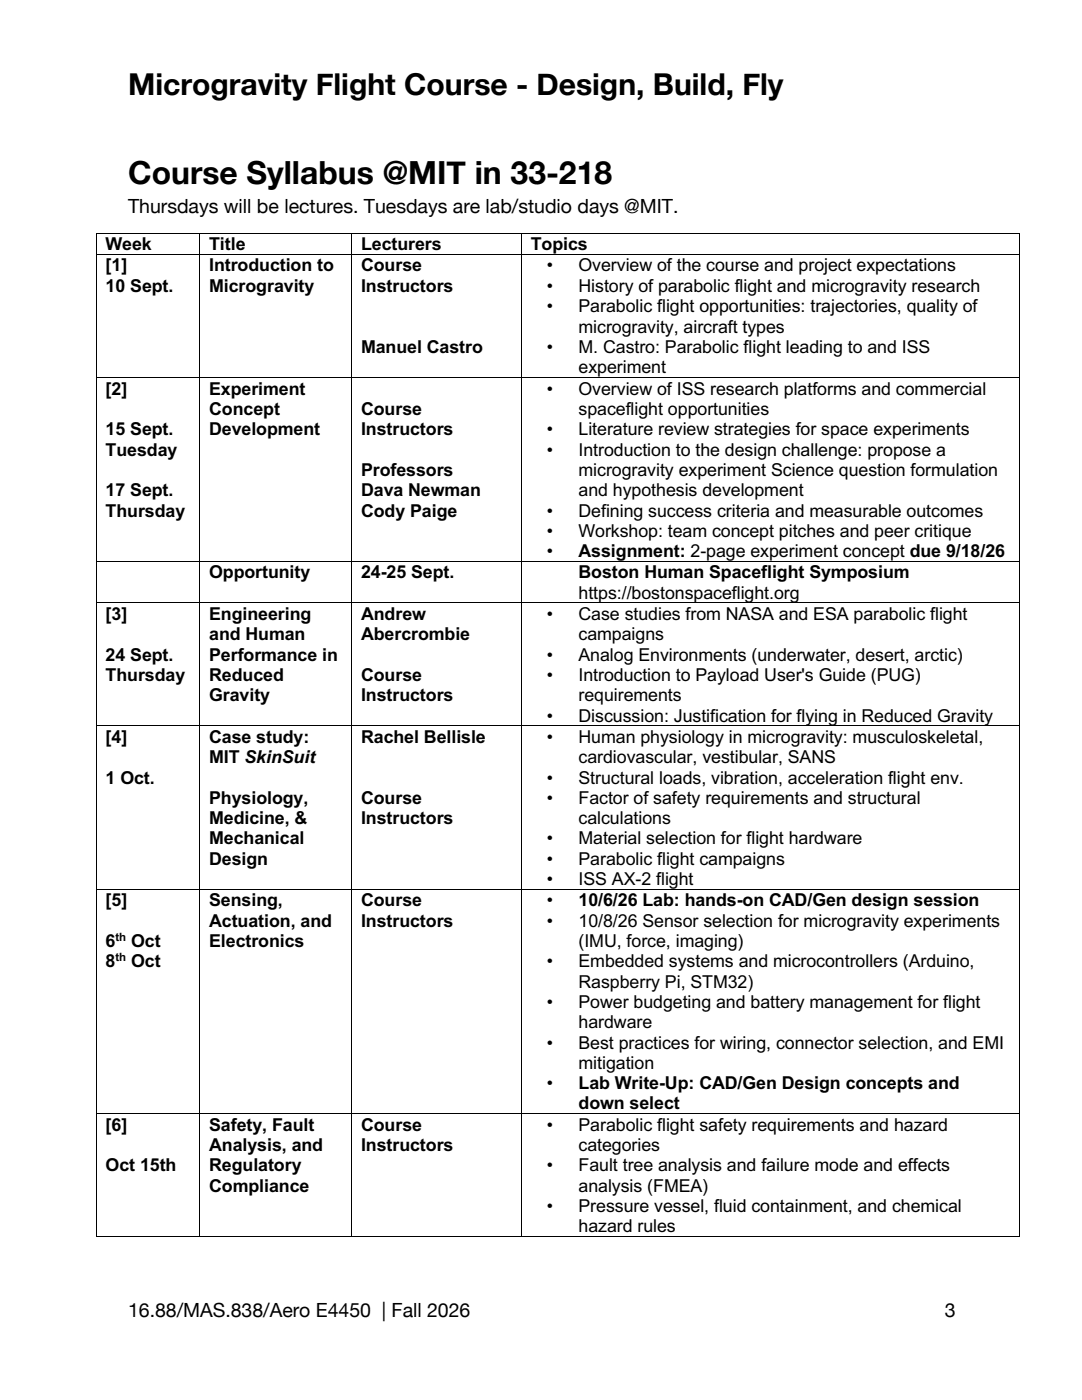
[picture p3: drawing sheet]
<svg xmlns="http://www.w3.org/2000/svg" width="216mm" height="279mm" viewBox="0 0 216 279" stroke-linecap="round" stroke-linejoin="round" font-family="sans-serif">
<defs><g id="words">
<text font-size="6.3" x="25.6" y="36.7">Course Syllabus @MIT in 33-218</text>
<text font-size="6" x="25.6" y="19">Microgravity Flight Course - Design, Build, Fly</text>
<g font-size="3.9">
<text x="25.6" y="42.5">Thursdays will be lectures. Tuesdays are lab/studio days @MIT.</text>
<text x="25.6" y="262.9">16.88/MAS.838/Aero E4450 | Fall 2026</text>
<text x="188.5" y="262.9">3</text>
</g>
<g font-size="3.6">
<text x="21.1" y="50">Week</text>
<text x="41.7" y="50">Title</text>
<text x="72" y="50">Lecturers</text>
<text x="105.9" y="50">Topics</text>
<text x="21.1" y="54.2">[1]</text>
<text x="21.1" y="58.2">10 Sept.</text>
<text x="41.7" y="54.2">Introduction to</text>
<text x="41.7" y="58.2">Microgravity</text>
<text x="72" y="54.2">Course</text>
<text x="72" y="58.2">Instructors</text>
<text x="109.1" y="54.2">•</text>
<text x="109.1" y="58.2">•</text>
<text x="115.4" y="54.2">Overview of the course and project expectations</text>
<text x="115.4" y="58.2">History of parabolic flight and microgravity research</text>
<text x="109.1" y="62.3">•</text>
<text x="115.4" y="62.3">Parabolic flight opportunities: trajectories, quality of</text>
<text x="72" y="70.4">Manuel Castro</text>
<text x="109.1" y="70.4">•</text>
<text x="115.4" y="66.4">microgravity, aircraft types</text>
<text x="115.4" y="70.4">M. Castro: Parabolic flight leading to and ISS</text>
<text x="115.4" y="74.5">experiment</text>
<text x="21.1" y="78.7">[2]</text>
<text x="41.7" y="78.7">Experiment</text>
<text x="41.7" y="82.8">Concept</text>
<text x="72" y="82.8">Course</text>
<text x="109.1" y="78.7">•</text>
<text x="115.4" y="78.7">Overview of ISS research platforms and commercial</text>
<text x="115.4" y="82.8">spaceflight opportunities</text>
<text x="21.1" y="86.9">15 Sept.</text>
<text x="41.7" y="86.9">Development</text>
<text x="72" y="86.9">Instructors</text>
<text x="109.1" y="86.9">•</text>
<text x="115.4" y="86.9">Literature review strategies for space experiments</text>
<text x="21.1" y="90.9">Tuesday</text>
<text x="72" y="95">Professors</text>
<text x="109.1" y="90.9">•</text>
<text x="115.4" y="90.9">Introduction to the design challenge: propose a</text>
<text x="115.4" y="95">microgravity experiment Science question formulation</text>
<text x="21.1" y="99.1">17 Sept.</text>
<text x="72" y="99.1">Dava Newman</text>
<text x="115.4" y="99.1">and hypothesis development</text>
<text x="21.1" y="103.1">Thursday</text>
<text x="72" y="103.1">Cody Paige</text>
<text x="109.1" y="103.1">•</text>
<text x="109.1" y="107.1">•</text>
<text x="115.4" y="103.1">Defining success criteria and measurable outcomes</text>
<text x="115.4" y="107.1">Workshop: team concept pitches and peer critique</text>
<text x="109.1" y="111.2">•</text>
<text x="115.4" y="111.2">Assignment: 2-page experiment concept due 9/18/26</text>
<text x="41.7" y="115.4">Opportunity</text>
<text x="72" y="115.4">24-25 Sept.</text>
<text x="115.4" y="115.4">Boston Human Spaceflight Symposium</text>
<text x="115.4" y="119.5">https://bostonspaceflight.org</text>
<text x="21.1" y="123.7">[3]</text>
<text x="41.7" y="123.7">Engineering</text>
<text x="72" y="123.7">Andrew</text>
<text x="109.1" y="123.7">•</text>
<text x="115.4" y="123.7">Case studies from NASA and ESA parabolic flight</text>
<text x="21.1" y="131.8">24 Sept.</text>
<text x="41.7" y="127.8">and Human</text>
<text x="41.7" y="131.8">Performance in</text>
<text x="72" y="127.8">Abercrombie</text>
<text x="109.1" y="131.8">•</text>
<text x="115.4" y="127.8">campaigns</text>
<text x="115.4" y="131.8">Analog Environments (underwater, desert, arctic)</text>
<text x="21.1" y="135.9">Thursday</text>
<text x="41.7" y="135.9">Reduced</text>
<text x="72" y="135.9">Course</text>
<text x="109.1" y="135.9">•</text>
<text x="115.4" y="135.9">Introduction to Payload User's Guide (PUG)</text>
<text x="41.7" y="140">Gravity</text>
<text x="72" y="140">Instructors</text>
<text x="115.4" y="140">requirements</text>
<text x="21.1" y="148.2">[4]</text>
<text x="41.7" y="148.2">Case study:</text>
<text x="72" y="148.2">Rachel Bellisle</text>
<text x="109.1" y="144">•</text>
<text x="109.1" y="148.2">•</text>
<text x="115.4" y="144">Discussion: Justification for flying in Reduced Gravity</text>
<text x="115.4" y="148.2">Human physiology in microgravity: musculoskeletal,</text>
<text x="41.7" y="152.3">MIT SkinSuit</text>
<text x="115.4" y="152.3">cardiovascular, vestibular, SANS</text>
<text x="21.1" y="156.4">1 Oct.</text>
<text x="41.7" y="160.4">Physiology,</text>
<text x="72" y="160.4">Course</text>
<text x="109.1" y="156.4">•</text>
<text x="109.1" y="160.4">•</text>
<text x="115.4" y="156.4">Structural loads, vibration, acceleration flight env.</text>
<text x="115.4" y="160.4">Factor of safety requirements and structural</text>
<text x="41.7" y="164.4">Medicine, &amp;</text>
<text x="72" y="164.4">Instructors</text>
<text x="115.4" y="164.4">calculations</text>
<text x="41.7" y="168.5">Mechanical</text>
<text x="41.7" y="172.5">Design</text>
<text x="109.1" y="168.5">•</text>
<text x="109.1" y="172.5">•</text>
<text x="115.4" y="168.5">Material selection for flight hardware</text>
<text x="115.4" y="172.5">Parabolic flight campaigns</text>
<text x="109.1" y="176.6">•</text>
<text x="115.4" y="176.6">ISS AX-2 flight</text>
<text x="21.1" y="180.8">[5]</text>
<text x="41.7" y="180.8">Sensing,</text>
<text x="41.7" y="184.9">Actuation, and</text>
<text x="72" y="180.8">Course</text>
<text x="72" y="184.9">Instructors</text>
<text x="109.1" y="180.8">•</text>
<text x="109.1" y="184.9">•</text>
<text x="115.4" y="180.8">10/6/26 Lab: hands-on CAD/Gen design session</text>
<text x="115.4" y="184.9">10/8/26 Sensor selection for microgravity experiments</text>
<text x="21.1" y="189">6</text>
<text x="26.2" y="189">Oct</text>
<text x="41.7" y="189">Electronics</text>
<text x="115.4" y="189">(IMU, force, imaging)</text>
<text x="21.1" y="193">8</text>
<text x="26.2" y="193">Oct</text>
<text x="109.1" y="193">•</text>
<text x="115.4" y="193">Embedded systems and microcontrollers (Arduino,</text>
<text x="115.4" y="197.1">Raspberry Pi, STM32)</text>
<text x="109.1" y="201.2">•</text>
<text x="115.4" y="201.2">Power budgeting and battery management for flight</text>
<text x="109.1" y="209.3">•</text>
<text x="115.4" y="205.2">hardware</text>
<text x="115.4" y="209.3">Best practices for wiring, connector selection, and EMI</text>
<text x="115.4" y="213.3">mitigation</text>
<text x="109.1" y="217.3">•</text>
<text x="115.4" y="217.3">Lab Write-Up: CAD/Gen Design concepts and</text>
<text x="115.4" y="221.4">down select</text>
<text x="21.1" y="225.6">[6]</text>
<text x="41.7" y="225.6">Safety, Fault</text>
<text x="72" y="225.6">Course</text>
<text x="109.1" y="225.6">•</text>
<text x="115.4" y="225.6">Parabolic flight safety requirements and hazard</text>
<text x="21.1" y="233.8">Oct 15th</text>
<text x="41.7" y="229.7">Analysis, and</text>
<text x="41.7" y="233.8">Regulatory</text>
<text x="72" y="229.7">Instructors</text>
<text x="109.1" y="233.8">•</text>
<text x="115.4" y="229.7">categories</text>
<text x="115.4" y="233.8">Fault tree analysis and failure mode and effects</text>
<text x="41.7" y="237.8">Compliance</text>
<text x="115.4" y="237.8">analysis (FMEA)</text>
<text x="109.1" y="241.9">•</text>
<text x="115.4" y="241.9">Pressure vessel, fluid containment, and chemical</text>
<text x="115.4" y="246">hazard rules</text>
</g>
<g font-size="2.3">
<text x="23" y="187.7">th</text>
<text x="23" y="191.8">th</text>
</g>
</g></defs>
<g fill="#000">
<path d="M19.1 46.5h.2v.1h-.2zM19.1 50.7h.2v.2h-.2zM39.8 46.5h.2v.1h-.2zM39.8 50.7h.2v.2h-.2zM70 46.5h.2v.1h-.2zM70 50.7h.2v.2h-.2zM103.9 46.5h.2v.1h-.2zM103.9 50.7h.2v.2h-.2zM203.4 46.5h.1v.1h-.1zM203.4 50.7h.1v.2h-.1zM19.1 75.3h.2v.1h-.2zM39.8 75.3h.2v.1h-.2z"/>
<path d="M70 75.3h.2v.1h-.2zM103.9 75.3h.2v.1h-.2zM203.4 75.3h.1v.1h-.1zM19.1 111.9h.2v.2h-.2zM39.8 111.9h.2v.2h-.2zM70 111.9h.2v.2h-.2zM103.9 111.9h.2v.2h-.2zM203.4 111.9h.1v.2h-.1zM19.1 120.2h.2v.2h-.2zM39.8 120.2h.2v.2h-.2zM70 120.2h.2v.2h-.2zM103.9 120.2h.2v.2h-.2z"/>
<path d="M203.4 120.2h.1v.2h-.1zM19.1 144.8h.2v.1h-.2zM39.8 144.8h.2v.1h-.2zM70 144.8h.2v.1h-.2zM103.9 144.8h.2v.1h-.2zM203.4 144.8h.1v.1h-.1zM19.1 177.4h.2v.1h-.2zM39.8 177.4h.2v.1h-.2zM70 177.4h.2v.1h-.2zM103.9 177.4h.2v.1h-.2zM203.4 177.4h.1v.1h-.1zM19.1 222.2h.2v.1h-.2z"/>
<path d="M39.8 222.2h.2v.1h-.2zM70 222.2h.2v.1h-.2zM103.9 222.2h.2v.1h-.2zM203.4 222.2h.1v.1h-.1zM19.1 246.7h.2v.2h-.2zM39.8 246.7h.2v.2h-.2zM70 246.7h.2v.2h-.2zM103.9 246.7h.2v.2h-.2zM203.4 246.7h.1v.2h-.1z"/>
</g>
<g fill="none" stroke="#000" stroke-width=".2">
<path d="M19.2 46.6v4.1M19.2 50.9v24.4M19.3 46.6h20.5M19.3 50.8h20.5M39.9 46.6v4.1M39.9 50.9v24.4M40 46.6h30M40 50.8h30M70.1 46.6v4.1M70.1 50.9v24.4M70.2 46.6h33.7M70.2 50.8h33.7"/>
<path d="M104 46.6v4.1M104 50.9v24.4M104.1 46.6h99.3M104.1 50.8h99.3M203.5 46.6v4.1M203.5 50.9v24.4M19.2 75.4v36.5M19.3 75.4h20.5M39.9 75.4v36.5M40 75.4h30M70.1 75.4v36.5M70.2 75.4h33.7"/>
<path d="M104 75.4v36.5M104.1 75.4h99.3M203.5 75.4v36.5M19.2 112.1v8.1M19.3 112h20.5M39.9 112.1v8.1M40 112h30M70.1 112.1v8.1M70.2 112h33.7M104 112.1v8.1M104.1 112h99.3M203.5 112.1v8.1"/>
<path d="M19.2 120.4v24.4M19.3 120.3h20.5M39.9 120.4v24.4M40 120.3h30M70.1 120.4v24.4M70.2 120.3h33.7M104 120.4v24.4M104.1 120.3h99.3M203.5 120.4v24.4M19.2 144.9v32.5M19.3 144.9h20.5M39.9 144.9v32.5"/>
<path d="M40 144.9h30M70.1 144.9v32.5M70.2 144.9h33.7M104 144.9v32.5M104.1 144.9h99.3M203.5 144.9v32.5M19.2 177.5v44.7M19.3 177.5h20.5M39.9 177.5v44.7M40 177.5h30M70.1 177.5v44.7M70.2 177.5h33.7"/>
<path d="M104 177.5v44.7M104.1 177.5h99.3M203.5 177.5v44.7M19.2 222.3v24.4M19.3 222.2h20.5M39.9 222.3v24.4M40 222.2h30M70.1 222.3v24.4M70.2 222.2h33.7M104 222.3v24.4M104.1 222.2h99.3M203.5 222.3v24.4"/>
<path d="M19.3 246.8h20.5M40 246.8h30M70.2 246.8h33.7M104.1 246.8h99.3"/>
</g>
<use href="#words"/>
</svg>
